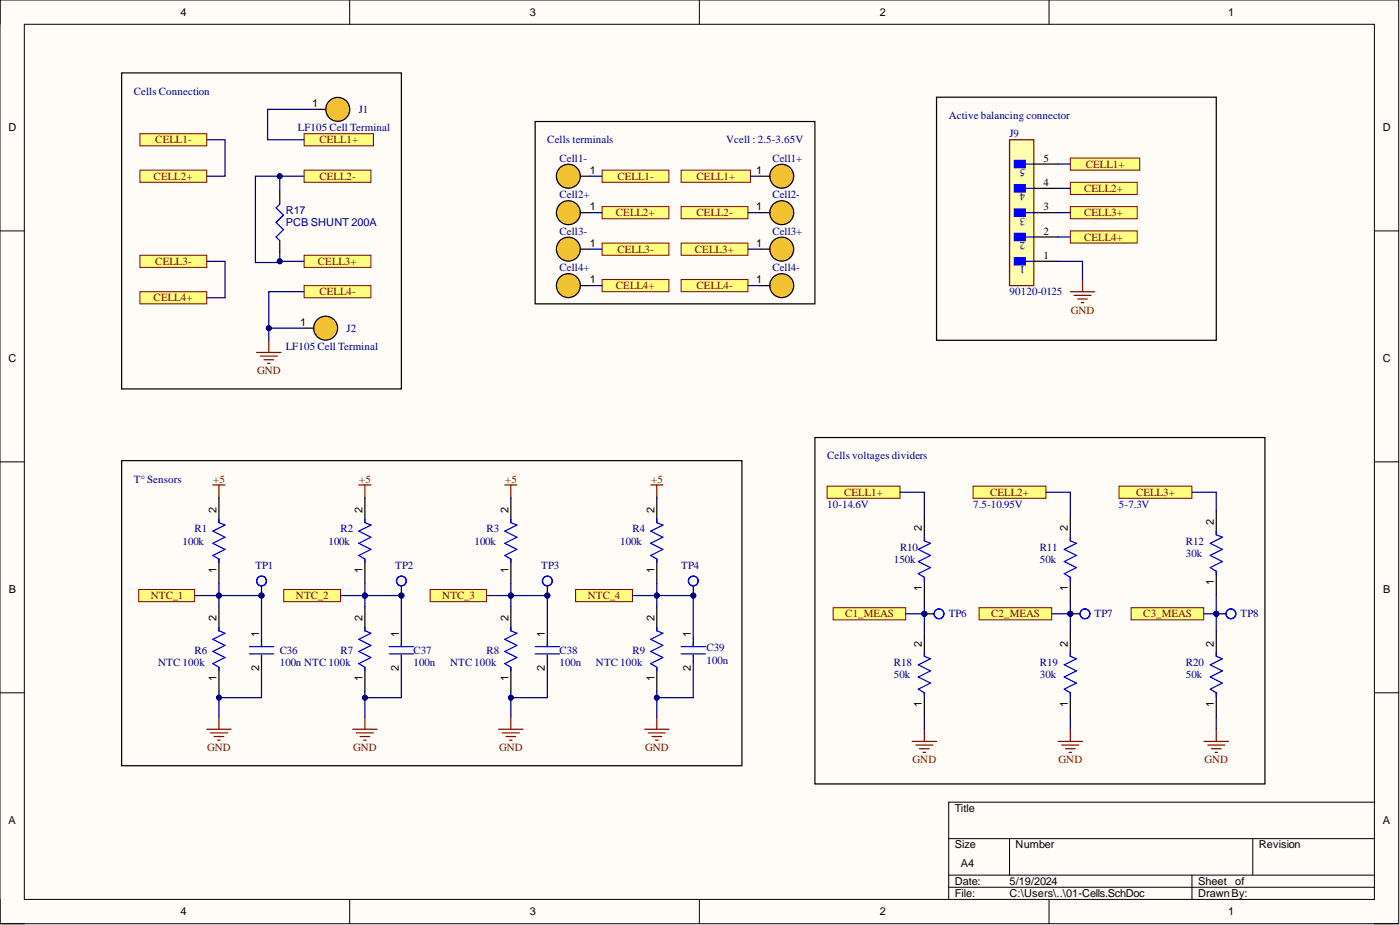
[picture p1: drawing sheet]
<svg xmlns="http://www.w3.org/2000/svg" width="292mm" height="193mm" viewBox="0 0 292 193" stroke-linecap="round" stroke-linejoin="round" font-family="sans-serif">
<defs><g id="words">
<g font-size="2.3">
<text x="37.6" y="3.3">4</text>
<text x="110.6" y="3.3">3</text>
<text x="183.6" y="3.3">2</text>
<text x="256.2" y="3.3">1</text>
<text x="65.1" y="22.3">1</text>
<text x="1.8" y="27.4">D</text>
<text x="288.5" y="27.4">D</text>
<text x="217.7" y="33.7">5</text>
<text x="123.1" y="36.3">1</text>
<text x="157.8" y="36.3">1</text>
<text x="217.7" y="38.8">4</text>
<text x="123.1" y="43.9">1</text>
<text x="157.8" y="43.9">1</text>
<text x="217.7" y="43.9">3</text>
<text x="123.1" y="51.5">1</text>
<text x="157.8" y="51.5">1</text>
<text x="217.7" y="48.9">2</text>
<text x="123.1" y="59.1">1</text>
<text x="157.8" y="59.1">1</text>
<text x="217.7" y="54">1</text>
<text x="62.6" y="68">1</text>
<text x="1.8" y="75.6">C</text>
<text x="288.5" y="75.6">C</text>
<text x="45.2" y="107" transform="rotate(-90 45.2 107)">2</text>
<text x="75.6" y="107" transform="rotate(-90 75.6 107)">2</text>
<text x="106.1" y="107" transform="rotate(-90 106.1 107)">2</text>
<text x="136.5" y="107" transform="rotate(-90 136.5 107)">2</text>
<text x="192.4" y="110.8" transform="rotate(-90 192.4 110.8)">2</text>
<text x="222.8" y="110.8" transform="rotate(-90 222.8 110.8)">2</text>
<text x="253.3" y="109.5" transform="rotate(-90 253.3 109.5)">2</text>
<text x="45.2" y="119.5" transform="rotate(-90 45.2 119.5)">1</text>
<text x="75.6" y="119.5" transform="rotate(-90 75.6 119.5)">1</text>
<text x="106.1" y="119.5" transform="rotate(-90 106.1 119.5)">1</text>
<text x="136.5" y="119.5" transform="rotate(-90 136.5 119.5)">1</text>
<text x="1.9" y="123.7">B</text>
<text x="192.4" y="123.3" transform="rotate(-90 192.4 123.3)">1</text>
<text x="222.8" y="123.3" transform="rotate(-90 222.8 123.3)">1</text>
<text x="253.3" y="122" transform="rotate(-90 253.3 122)">1</text>
<text x="288.6" y="123.7">B</text>
<text x="45.2" y="129.6" transform="rotate(-90 45.2 129.6)">2</text>
<text x="75.6" y="129.6" transform="rotate(-90 75.6 129.6)">2</text>
<text x="106.1" y="129.6" transform="rotate(-90 106.1 129.6)">2</text>
<text x="136.5" y="129.6" transform="rotate(-90 136.5 129.6)">2</text>
<text x="54.1" y="132.9" transform="rotate(-90 54.1 132.9)">1</text>
<text x="83.2" y="132.9" transform="rotate(-90 83.2 132.9)">1</text>
<text x="113.7" y="132.9" transform="rotate(-90 113.7 132.9)">1</text>
<text x="144.1" y="132.9" transform="rotate(-90 144.1 132.9)">1</text>
<text x="192.4" y="134.9" transform="rotate(-90 192.4 134.9)">2</text>
<text x="222.8" y="134.9" transform="rotate(-90 222.8 134.9)">2</text>
<text x="253.3" y="134.9" transform="rotate(-90 253.3 134.9)">2</text>
<text x="45.2" y="142.1" transform="rotate(-90 45.2 142.1)">1</text>
<text x="54.1" y="139.9" transform="rotate(-90 54.1 139.9)">2</text>
<text x="75.6" y="142.1" transform="rotate(-90 75.6 142.1)">1</text>
<text x="83.2" y="139.9" transform="rotate(-90 83.2 139.9)">2</text>
<text x="106.1" y="142.1" transform="rotate(-90 106.1 142.1)">1</text>
<text x="113.7" y="139.9" transform="rotate(-90 113.7 139.9)">2</text>
<text x="136.5" y="142.1" transform="rotate(-90 136.5 142.1)">1</text>
<text x="144.1" y="139.9" transform="rotate(-90 144.1 139.9)">2</text>
<text x="192.4" y="147.4" transform="rotate(-90 192.4 147.4)">1</text>
<text x="222.8" y="147.4" transform="rotate(-90 222.8 147.4)">1</text>
<text x="253.3" y="147.4" transform="rotate(-90 253.3 147.4)">1</text>
<text x="1.8" y="171.9">A</text>
<text x="199.2" y="169.4">Title</text>
<text x="288.5" y="171.9">A</text>
<text x="199.2" y="177">Size</text>
<text x="211.9" y="177">Number</text>
<text x="262.7" y="177">Revision</text>
<text x="199.2" y="184.6">Date:</text>
<text x="200.5" y="180.8">A4</text>
<text x="210.6" y="184.6">5/19/2024</text>
<text x="250" y="184.6">Sheet</text>
<text x="257.7" y="184.6">of</text>
<text x="37.6" y="190.9">4</text>
<text x="110.6" y="190.9">3</text>
<text x="183.6" y="190.9">2</text>
<text x="199.2" y="187.1">File:</text>
<text x="210.6" y="187.1">C:\Users\..\01-Cells.SchDoc</text>
<text x="250" y="187.1">DrawnBy:</text>
<text x="256.2" y="190.9">1</text>
</g>
<g font-size="2.3" fill="#000080">
<text x="27.9" y="19.8">Cells Connection</text>
<text x="74.9" y="23.6">J1</text>
<text x="62.2" y="27.4">LF105 Cell Terminal</text>
<text x="114.2" y="29.9">Cells terminals</text>
<text x="151.5" y="29.9">Vcell : 2.5-3.65V</text>
<text x="197.9" y="24.8">Active balancing connector</text>
<text x="210.6" y="28.6">J9</text>
<text x="116.7" y="33.7">Cell1-</text>
<text x="161.1" y="33.7">Cell1+</text>
<text x="213.9" y="35.2" transform="rotate(-180 213.9 35.2)">5</text>
<text x="116.7" y="41.3">Cell2+</text>
<text x="161.1" y="41.3">Cell2-</text>
<text x="213.9" y="40.3" transform="rotate(-180 213.9 40.3)">4</text>
<text x="59.6" y="44.6">R17</text>
<text x="59.6" y="47.2">PCB SHUNT 200A</text>
<text x="213.9" y="45.4" transform="rotate(-180 213.9 45.4)">3</text>
<text x="116.7" y="48.9">Cell3-</text>
<text x="161.1" y="48.9">Cell3+</text>
<text x="213.9" y="50.5" transform="rotate(-180 213.9 50.5)">2</text>
<text x="116.7" y="56.5">Cell4+</text>
<text x="161.1" y="56.5">Cell4-</text>
<text x="213.9" y="55.5" transform="rotate(-180 213.9 55.5)">1</text>
<text x="210.6" y="61.6">90120-0125</text>
<text x="72.3" y="69.2">J2</text>
<text x="59.6" y="73">LF105 Cell Terminal</text>
<text x="172.6" y="95.8">Cells voltages dividers</text>
<text x="27.9" y="100.7">T° Sensors</text>
<text x="172.6" y="106">10-14.6V</text>
<text x="203" y="106">7.5-10.95V</text>
<text x="233.5" y="106">5-7.3V</text>
<text x="38.1" y="113.6">100k</text>
<text x="40.6" y="111.1">R1</text>
<text x="68.5" y="113.6">100k</text>
<text x="71.1" y="111.1">R2</text>
<text x="99" y="113.6">100k</text>
<text x="101.5" y="111.1">R3</text>
<text x="129.4" y="113.6">100k</text>
<text x="132" y="111.1">R4</text>
<text x="247.4" y="113.6">R12</text>
<text x="53.3" y="118.7">TP1</text>
<text x="82.5" y="118.7">TP2</text>
<text x="112.9" y="118.7">TP3</text>
<text x="142.1" y="118.7">TP4</text>
<text x="186.5" y="117.4">150k</text>
<text x="187.8" y="114.9">R10</text>
<text x="217" y="114.9">R11</text>
<text x="217" y="117.4">50k</text>
<text x="247.4" y="116.1">30k</text>
<text x="197.9" y="128.8">TP6</text>
<text x="228.4" y="128.8">TP7</text>
<text x="258.8" y="128.8">TP8</text>
<text x="40.6" y="136.4">R6</text>
<text x="58.4" y="136.4">C36</text>
<text x="71.1" y="136.4">R7</text>
<text x="86.3" y="136.4">C37</text>
<text x="101.5" y="136.4">R8</text>
<text x="116.7" y="136.4">C38</text>
<text x="132" y="136.4">R9</text>
<text x="147.4" y="135.9">C39</text>
<text x="33" y="138.9">NTC 100k</text>
<text x="58.4" y="138.9">100n NTC 100k</text>
<text x="86.3" y="138.9">100n</text>
<text x="93.9" y="138.9">NTC 100k</text>
<text x="116.7" y="138.9">100n</text>
<text x="124.3" y="138.9">NTC 100k</text>
<text x="147.4" y="138.4">100n</text>
<text x="186.5" y="138.9">R18</text>
<text x="186.5" y="141.5">50k</text>
<text x="217" y="138.9">R19</text>
<text x="217" y="141.5">30k</text>
<text x="247.4" y="138.9">R20</text>
<text x="247.4" y="141.5">50k</text>
</g>
<g font-size="2.3" fill="#800000">
<text x="32.4" y="29.9">CELL1-</text>
<text x="66.7" y="29.9">CELL1+</text>
<text x="226.5" y="35">CELL1+</text>
<text x="32.1" y="37.5">CELL2+</text>
<text x="66.7" y="37.5">CELL2-</text>
<text x="128.8" y="37.5">CELL1-</text>
<text x="145.3" y="37.5">CELL1+</text>
<text x="226.2" y="40.1">CELL2+</text>
<text x="128.5" y="45.1">CELL2+</text>
<text x="145.3" y="45.1">CELL2-</text>
<text x="226.2" y="45.1">CELL3+</text>
<text x="128.8" y="52.7">CELL3-</text>
<text x="145" y="52.7">CELL3+</text>
<text x="226.2" y="50.2">CELL4+</text>
<text x="32.4" y="55.3">CELL3-</text>
<text x="66.3" y="55.3">CELL3+</text>
<text x="32.1" y="62.9">CELL4+</text>
<text x="66.7" y="61.6">CELL4-</text>
<text x="128.5" y="60.3">CELL4+</text>
<text x="145.3" y="60.3">CELL4-</text>
<text x="223.4" y="65.4">GND</text>
<text x="53.6" y="78.1">GND</text>
<text x="44.5" y="100.7">+5</text>
<text x="74.9" y="100.7">+5</text>
<text x="105.4" y="100.7">+5</text>
<text x="135.9" y="100.7">+5</text>
<text x="176.1" y="103.5">CELL1+</text>
<text x="206.6" y="103.5">CELL2+</text>
<text x="237" y="103.5">CELL3+</text>
<text x="31.5" y="125">NTC_1</text>
<text x="61.8" y="125">NTC_2</text>
<text x="92.3" y="125">NTC_3</text>
<text x="122.7" y="125">NTC_4</text>
<text x="176.4" y="128.8">C1_MEAS</text>
<text x="206.8" y="128.8">C2_MEAS</text>
<text x="238.5" y="128.8">C3_MEAS</text>
<text x="43.2" y="156.7">GND</text>
<text x="73.7" y="156.7">GND</text>
<text x="104.1" y="156.7">GND</text>
<text x="134.6" y="156.7">GND</text>
<text x="190.4" y="159.2">GND</text>
<text x="220.9" y="159.2">GND</text>
<text x="251.3" y="159.2">GND</text>
</g>
</g></defs>
<path d="M0 0h291.8v192.7h-291.8z" fill-rule="evenodd" fill="#fffcf8"/>
<path d="M0 0h291.8v192.7h-291.8z" fill="none" stroke="#000" stroke-width=".21"/>
<path d="M5.1 5.1h281.7v182.5h-281.7z" fill-rule="evenodd" fill="#fffcf8"/>
<g fill="none" stroke="#000" stroke-width=".21">
<path d="M0 0v5.1M73 0v5.1M145.9 0v5.1M218.9 0v5.1M5.1 5.1h281.7v182.5h-281.7zM0 48.2h5.1M286.8 48.2h5M0 96.4h5.1M286.8 96.4h5M0 144.5h5.1M286.8 144.5h5M197.9 175h88.9"/>
<path d="M210.6 175v7.6M261.4 175v7.6M286.8 167.3h-88.9v20.3M0 187.6v5.1h5.1M73 187.6v5.1M145.9 187.6v5.1M197.9 182.6h88.9M197.9 185.1h88.9M218.9 187.6v5.1M248.7 182.6v5M286.8 192.7h5"/>
</g>
<path d="M121.1 36.8h2M45.7 104v5M45.7 116.6v5.1M45.7 126.5v5.1M45.7 139.2v5.1" fill="none" stroke="#000" stroke-width=".25"/>
<path d="M45.7 108.3v.7l1.2 .5-2.5 1.3 2.5 1.3-2.5 1.2 2.5 1.3-2.5 1.3 1.3 .7v.8M45.7 130.8v.8l1.2 .5-2.5 1.3 2.5 1.2-2.5 1.3 2.5 1.3-2.5 1.2 1.3 .8v.8" fill="none" stroke="#00f" stroke-width=".25"/>
<path d="M43.1 152.1h5.1M43.9 152.9h3.6M44.7 153.7h2M45.4 154.4h.5M45.7 149.6v2.5" fill="none" stroke="#800000" stroke-width=".25"/>
<circle cx="118.6" cy="36.8" r="2.5" fill="#f1c232"/>
<g fill="none" stroke="#000" stroke-width=".25">
<path d="M158.6 36.8h2"/>
<circle cx="118.6" cy="36.8" r="2.5"/>
</g>
<circle cx="163.1" cy="36.8" r="2.5" fill="#f1c232"/>
<g fill="none" stroke="#000" stroke-width=".25">
<path d="M121.1 44.4h2"/>
<circle cx="163.1" cy="36.8" r="2.5"/>
</g>
<circle cx="118.6" cy="44.4" r="2.5" fill="#f1c232"/>
<g fill="none" stroke="#000" stroke-width=".25">
<path d="M158.6 44.4h2"/>
<circle cx="118.6" cy="44.4" r="2.5"/>
</g>
<circle cx="163.1" cy="44.4" r="2.5" fill="#f1c232"/>
<g fill="none" stroke="#000" stroke-width=".25">
<path d="M158.6 52h2"/>
<circle cx="163.1" cy="44.4" r="2.5"/>
</g>
<circle cx="163.1" cy="52" r="2.5" fill="#f1c232"/>
<g fill="none" stroke="#000" stroke-width=".25">
<path d="M121.1 52h2"/>
<circle cx="163.1" cy="52" r="2.5"/>
</g>
<circle cx="118.6" cy="52" r="2.5" fill="#f1c232"/>
<g fill="none" stroke="#000" stroke-width=".25">
<path d="M121.1 59.6h2"/>
<circle cx="118.6" cy="52" r="2.5"/>
</g>
<circle cx="118.6" cy="59.6" r="2.5" fill="#f1c232"/>
<g fill="none" stroke="#000" stroke-width=".25">
<path d="M158.6 59.6h2"/>
<circle cx="118.6" cy="59.6" r="2.5"/>
</g>
<circle cx="163.1" cy="59.6" r="2.5" fill="#f1c232"/>
<circle cx="163.1" cy="59.6" r="2.5" fill="none" stroke="#000" stroke-width=".25"/>
<path d="M125.6 35.5h14v2.5h-14z" fill-rule="evenodd" fill="#ffff80"/>
<path d="M125.6 35.5h14v2.5h-14z" fill="none" stroke="#800000" stroke-width=".21"/>
<path d="M142.1 35.5h14.5v2.5h-14.5z" fill-rule="evenodd" fill="#ffff80"/>
<path d="M142.1 35.5h14.5v2.5h-14.5z" fill="none" stroke="#800000" stroke-width=".21"/>
<path d="M142.1 43.1h14v2.5h-14z" fill-rule="evenodd" fill="#ffff80"/>
<path d="M142.1 43.1h14v2.5h-14z" fill="none" stroke="#800000" stroke-width=".21"/>
<path d="M125.6 43.1h14v2.5h-14z" fill-rule="evenodd" fill="#ffff80"/>
<path d="M125.6 43.1h14v2.5h-14z" fill="none" stroke="#800000" stroke-width=".21"/>
<path d="M125.6 50.7h14v2.5h-14z" fill-rule="evenodd" fill="#ffff80"/>
<path d="M125.6 50.7h14v2.5h-14z" fill="none" stroke="#800000" stroke-width=".21"/>
<path d="M142.1 50.7h14v2.5h-14z" fill-rule="evenodd" fill="#ffff80"/>
<path d="M142.1 50.7h14v2.5h-14z" fill="none" stroke="#800000" stroke-width=".21"/>
<path d="M142.1 58.3h14v2.6h-14z" fill-rule="evenodd" fill="#ffff80"/>
<path d="M142.1 58.3h14v2.6h-14z" fill="none" stroke="#800000" stroke-width=".21"/>
<path d="M125.6 58.3h14v2.6h-14z" fill-rule="evenodd" fill="#ffff80"/>
<path d="M125.6 58.3h14v2.6h-14z" fill="none" stroke="#800000" stroke-width=".21"/>
<path d="M29.2 27.9h13.9v2.5h-13.9z" fill-rule="evenodd" fill="#ffff80"/>
<path d="M29.2 27.9h13.9v2.5h-13.9z" fill="none" stroke="#800000" stroke-width=".21"/>
<path d="M63.4 27.9h14.5v2.5h-14.5z" fill-rule="evenodd" fill="#ffff80"/>
<path d="M63.4 27.9h14.5v2.5h-14.5z" fill="none" stroke="#800000" stroke-width=".21"/>
<path d="M63.4 35.5h14v2.5h-14z" fill-rule="evenodd" fill="#ffff80"/>
<path d="M63.4 35.5h14v2.5h-14z" fill="none" stroke="#800000" stroke-width=".21"/>
<path d="M29.2 35.5h13.9v2.5h-13.9z" fill-rule="evenodd" fill="#ffff80"/>
<path d="M29.2 35.5h13.9v2.5h-13.9z" fill="none" stroke="#800000" stroke-width=".21"/>
<path d="M29.2 53.2h13.9v2.6h-13.9z" fill-rule="evenodd" fill="#ffff80"/>
<path d="M29.2 53.2h13.9v2.6h-13.9z" fill="none" stroke="#800000" stroke-width=".21"/>
<path d="M63.4 53.2h14v2.6h-14z" fill-rule="evenodd" fill="#ffff80"/>
<path d="M63.4 53.2h14v2.6h-14z" fill="none" stroke="#800000" stroke-width=".21"/>
<path d="M63.4 59.6h14v2.5h-14z" fill-rule="evenodd" fill="#ffff80"/>
<path d="M63.4 59.6h14v2.5h-14z" fill="none" stroke="#800000" stroke-width=".21"/>
<path d="M29.2 60.9h13.9v2.5h-13.9z" fill-rule="evenodd" fill="#ffff80"/>
<path d="M29.2 60.9h13.9v2.5h-13.9z" fill="none" stroke="#800000" stroke-width=".21"/>
<path d="M66 22.8h2M58.4 40.1v2.5M58.4 50.2v2.5" fill="none" stroke="#000" stroke-width=".25"/>
<path d="M58.4 42.6l-.8 .8 1.5 1.5-1.5 1.5 1.5 1.5-1.5 1.5 .8 .8" fill="none" stroke="#00f" stroke-width=".25"/>
<circle cx="70.5" cy="22.8" r="2.5" fill="#f1c232"/>
<g fill="none" stroke="#000" stroke-width=".25">
<path d="M63.4 68.5h2"/>
<circle cx="70.5" cy="22.8" r="2.5"/>
</g>
<circle cx="67.9" cy="68.5" r="2.5" fill="#f1c232"/>
<g fill="none" stroke="#000" stroke-width=".25">
<path d="M25.4 15.2h58.3v65.9h-58.3zM111.7 25.4h58.3v38h-58.3zM25.4 96.1h129.4v63.6h-129.4zM76.1 104v5M76.1 116.6v5.1M106.6 104v5M106.6 116.6v5.1M137 104v5M137 116.6v5.1M192.9 107.8v5M76.1 126.5v5.1M76.1 139.2v5.1"/>
<path d="M106.6 126.5v5.1M106.6 139.2v5.1M137 126.5v5.1M137 139.2v5.1M192.9 120.4v5.1M192.9 131.8v5.1M192.9 144.5v5.1"/>
<circle cx="67.9" cy="68.5" r="2.5"/>
</g>
<g fill="none" stroke="#800000" stroke-width=".25">
<path d="M44.4 101.2h2.5M45.7 101.2v2.5M74.9 101.2h2.5M76.1 101.2v2.5M105.3 101.2h2.6M106.6 101.2v2.5M135.8 101.2h2.5M137 101.2v2.5M73.6 152.1h5.1M74.4 152.9h3.5M75.1 153.7h2M75.9 154.4h.5"/>
<path d="M76.1 149.6v2.5M104 152.1h5.1M104.8 152.9h3.6M105.6 153.7h2M106.3 154.4h.5M106.6 149.6v2.5M134.5 152.1h5.1M135.3 152.9h3.5M136 153.7h2.1M136.8 154.4h.5M137 149.6v2.5M190.3 154.7h5.1"/>
<path d="M191.1 155.4h3.5M191.8 156.2h2.1M192.6 157h.5M192.9 152.1v2.6"/>
</g>
<path d="M76.1 108.3v.7l1.3 .5-2.5 1.3 2.5 1.3-2.5 1.2 2.5 1.3-2.5 1.3 1.2 .7v.8M106.6 108.3v.7l1.3 .5-2.6 1.3 2.6 1.3-2.6 1.2 2.6 1.3-2.6 1.3 1.3 .7v.8M137 108.3v.7l1.3 .5-2.5 1.3 2.5 1.3-2.5 1.2 2.5 1.3-2.5 1.3 1.2 .7v.8M192.9 112.1v.7l1.2 .5-2.5 1.3 2.5 1.3-2.5 1.2 2.5 1.3-2.5 1.3 1.3 .7v.8M76.1 130.8v.8l1.3 .5-2.5 1.3 2.5 1.2-2.5 1.3 2.5 1.3-2.5 1.2 1.2 .8v.8M106.6 130.8v.8l1.3 .5-2.6 1.3 2.6 1.2-2.6 1.3 2.6 1.3-2.6 1.2 1.3 .8v.8M137 130.8v.8l1.3 .5-2.5 1.3 2.5 1.2-2.5 1.3 2.5 1.3-2.5 1.2 1.2 .8v.8M192.9 136.2v.7l1.2 .5-2.5 1.3 2.5 1.3-2.5 1.2 2.5 1.3-2.5 1.3 1.3 .7v.8" fill="none" stroke="#00f" stroke-width=".25"/>
<path d="M172.6 101.4h15.2v2.6h-15.2z" fill-rule="evenodd" fill="#ffff80"/>
<path d="M172.6 101.4h15.2v2.6h-15.2z" fill="none" stroke="#800000" stroke-width=".21"/>
<path d="M203 101.4h15.2v2.6h-15.2z" fill-rule="evenodd" fill="#ffff80"/>
<path d="M203 101.4h15.2v2.6h-15.2z" fill="none" stroke="#800000" stroke-width=".21"/>
<path d="M223.3 107.8v5M223.3 120.4v5.1M223.3 131.8v5.1M223.3 144.5v5.1" fill="none" stroke="#000" stroke-width=".25"/>
<path d="M223.3 112.1v.7l1.3 .5-2.6 1.3 2.6 1.3-2.6 1.2 2.6 1.3-2.6 1.3 1.3 .7v.8M223.3 136.2v.7l1.3 .5-2.6 1.3 2.6 1.3-2.6 1.2 2.6 1.3-2.6 1.3 1.3 .7v.8" fill="none" stroke="#00f" stroke-width=".25"/>
<path d="M220.8 154.7h5.1M221.5 155.4h3.6M222.3 156.2h2M223.1 157h.5M223.3 152.1v2.6" fill="none" stroke="#800000" stroke-width=".25"/>
<path d="M233.5 101.4h15.2v2.6h-15.2z" fill-rule="evenodd" fill="#ffff80"/>
<path d="M233.5 101.4h15.2v2.6h-15.2z" fill="none" stroke="#800000" stroke-width=".21"/>
<path d="M170 91.3h93.9v72.2h-93.9zM253.8 106.5v5.1M253.8 119.2v5M253.8 131.8v5.1M253.8 144.5v5.1" fill="none" stroke="#000" stroke-width=".25"/>
<path d="M253.8 110.8v.8l1.2 .5-2.5 1.2 2.5 1.3-2.5 1.3 2.5 1.2-2.5 1.3 1.3 .8v.7M253.8 136.2v.7l1.2 .5-2.5 1.3 2.5 1.3-2.5 1.2 2.5 1.3-2.5 1.3 1.3 .7v.8" fill="none" stroke="#00f" stroke-width=".25"/>
<path d="M53.5 73.5h5.1M54.3 74.3h3.6M55.1 75.1h2M55.8 75.8h.5M56.1 71v2.5M251.2 154.7h5.1M252 155.4h3.5M252.8 156.2h2M253.5 157h.5M253.8 152.1v2.6" fill="none" stroke="#800000" stroke-width=".25"/>
<circle cx="54.6" cy="124.2" r=".51" fill="#000080"/>
<circle cx="54.6" cy="124.2" r=".51" fill="none" stroke="#000080" stroke-width=".21"/>
<path d="M54.6 123.7v.5" fill="none" stroke="#000" stroke-width=".25"/>
<circle cx="54.6" cy="124.2" r=".51" fill="#000080"/>
<circle cx="54.6" cy="124.2" r=".51" fill="none" stroke="#000080" stroke-width=".21"/>
<path d="M54.6 122.2v1.5" fill="none" stroke="#000" stroke-width=".25"/>
<circle cx="54.6" cy="121.2" r="1.02" fill="none" stroke="#00f" stroke-width=".25"/>
<circle cx="83.7" cy="124.2" r=".51" fill="#000080"/>
<circle cx="83.7" cy="124.2" r=".51" fill="none" stroke="#000080" stroke-width=".21"/>
<path d="M83.7 123.7v.5" fill="none" stroke="#000" stroke-width=".25"/>
<circle cx="83.7" cy="124.2" r=".51" fill="#000080"/>
<circle cx="83.7" cy="124.2" r=".51" fill="none" stroke="#000080" stroke-width=".21"/>
<path d="M83.7 122.2v1.5" fill="none" stroke="#000" stroke-width=".25"/>
<circle cx="83.7" cy="121.2" r="1.02" fill="none" stroke="#00f" stroke-width=".25"/>
<circle cx="114.2" cy="124.2" r=".51" fill="#000080"/>
<circle cx="114.2" cy="124.2" r=".51" fill="none" stroke="#000080" stroke-width=".21"/>
<path d="M114.2 123.7v.5" fill="none" stroke="#000" stroke-width=".25"/>
<circle cx="114.2" cy="124.2" r=".51" fill="#000080"/>
<circle cx="114.2" cy="124.2" r=".51" fill="none" stroke="#000080" stroke-width=".21"/>
<path d="M114.2 122.2v1.5" fill="none" stroke="#000" stroke-width=".25"/>
<circle cx="114.2" cy="121.2" r="1.02" fill="none" stroke="#00f" stroke-width=".25"/>
<circle cx="144.6" cy="124.2" r=".51" fill="#000080"/>
<circle cx="144.6" cy="124.2" r=".51" fill="none" stroke="#000080" stroke-width=".21"/>
<path d="M144.6 123.7v.5" fill="none" stroke="#000" stroke-width=".25"/>
<circle cx="144.6" cy="124.2" r=".51" fill="#000080"/>
<circle cx="144.6" cy="124.2" r=".51" fill="none" stroke="#000080" stroke-width=".21"/>
<path d="M144.6 122.2v1.5" fill="none" stroke="#000" stroke-width=".25"/>
<circle cx="144.7" cy="121.2" r="1.02" fill="none" stroke="#00f" stroke-width=".25"/>
<circle cx="192.9" cy="128" r=".51" fill="#000080"/>
<circle cx="192.9" cy="128" r=".51" fill="none" stroke="#000080" stroke-width=".21"/>
<path d="M192.9 128h.5" fill="none" stroke="#000" stroke-width=".25"/>
<circle cx="192.9" cy="128" r=".51" fill="#000080"/>
<circle cx="192.9" cy="128" r=".51" fill="none" stroke="#000080" stroke-width=".21"/>
<path d="M193.4 128h1.5" fill="none" stroke="#000" stroke-width=".25"/>
<circle cx="195.9" cy="128.1" r="1.02" fill="none" stroke="#00f" stroke-width=".25"/>
<circle cx="223.3" cy="128" r=".51" fill="#000080"/>
<circle cx="223.3" cy="128" r=".51" fill="none" stroke="#000080" stroke-width=".21"/>
<path d="M223.3 128h.5" fill="none" stroke="#000" stroke-width=".25"/>
<circle cx="223.3" cy="128" r=".51" fill="#000080"/>
<circle cx="223.3" cy="128" r=".51" fill="none" stroke="#000080" stroke-width=".21"/>
<path d="M223.8 128h1.5" fill="none" stroke="#000" stroke-width=".25"/>
<circle cx="226.4" cy="128.1" r="1.02" fill="none" stroke="#00f" stroke-width=".25"/>
<circle cx="253.8" cy="128" r=".51" fill="#000080"/>
<circle cx="253.8" cy="128" r=".51" fill="none" stroke="#000080" stroke-width=".21"/>
<path d="M253.8 128h.5" fill="none" stroke="#000" stroke-width=".25"/>
<circle cx="253.8" cy="128" r=".51" fill="#000080"/>
<circle cx="253.8" cy="128" r=".51" fill="none" stroke="#000080" stroke-width=".21"/>
<path d="M54.6 133.1v1.8M54.6 136.7v1.5M83.7 133.1v1.8M83.7 136.7v1.5M114.2 133.1v1.8M114.2 136.7v1.5M144.6 133.1v1.8M144.6 136.7v1.5M254.3 128h1.5" fill="none" stroke="#000" stroke-width=".25"/>
<g fill="none" stroke="#00f" stroke-width=".25">
<path d="M52 134.9h5.1M52 136.4h5.1M54.6 134.1v.8M54.6 136.7v.2M81.2 134.9h5.1M81.2 136.4h5.1M83.7 134.1v.8M83.7 136.7v.2M111.7 134.9h5M111.7 136.4h5M114.2 134.1v.8M114.2 136.7v.2"/>
<path d="M142.1 134.9h5.1M142.1 136.4h5.1M144.6 134.1v.8M144.6 136.7v.2"/>
<circle cx="256.8" cy="128.1" r="1.02"/>
</g>
<path d="M210.6 29.2h5.1v30.4h-5.1z" fill-rule="evenodd" fill="#ffffb0"/>
<path d="M210.6 29.2h5.1v30.4h-5.1z" fill="none" stroke="#800000" stroke-width=".25"/>
<path d="M211.6 53.8h2.3v1.5h-2.3z" fill-rule="evenodd" fill="#00f"/>
<path d="M211.6 53.8h2.3v1.5h-2.3zM213.9 54.5h1.8" fill="none" stroke="#00f" stroke-width=".25"/>
<path d="M211.6 48.7h2.3v1.5h-2.3z" fill-rule="evenodd" fill="#00f"/>
<path d="M211.6 48.7h2.3v1.5h-2.3zM213.9 49.4h1.8" fill="none" stroke="#00f" stroke-width=".25"/>
<path d="M211.6 43.6h2.3v1.5h-2.3z" fill-rule="evenodd" fill="#00f"/>
<path d="M211.6 43.6h2.3v1.5h-2.3zM213.9 44.4h1.8" fill="none" stroke="#00f" stroke-width=".25"/>
<path d="M211.6 38.5h2.3v1.6h-2.3z" fill-rule="evenodd" fill="#00f"/>
<path d="M211.6 38.5h2.3v1.6h-2.3zM213.9 39.3h1.8" fill="none" stroke="#00f" stroke-width=".25"/>
<path d="M211.6 33.5h2.3v1.5h-2.3z" fill-rule="evenodd" fill="#00f"/>
<path d="M211.6 33.5h2.3v1.5h-2.3zM213.9 34.2h1.8" fill="none" stroke="#00f" stroke-width=".25"/>
<path d="M215.7 39.3h5.1M215.7 34.2h5.1M215.7 54.5h5.1M215.7 49.4h5.1M215.7 44.4h5.1" fill="none" stroke="#000" stroke-width=".25"/>
<path d="M225.9 58.3v2.6M223.3 60.9h5.1M224.1 61.6h3.5M224.8 62.4h2.1M225.6 63.1h.5" fill="none" stroke="#800000" stroke-width=".25"/>
<path d="M223.3 33h14.5v2.5h-14.5z" fill-rule="evenodd" fill="#ffff80"/>
<path d="M223.3 33h14.5v2.5h-14.5z" fill="none" stroke="#800000" stroke-width=".21"/>
<path d="M223.3 38h14v2.6h-14z" fill-rule="evenodd" fill="#ffff80"/>
<path d="M223.3 38h14v2.6h-14z" fill="none" stroke="#800000" stroke-width=".21"/>
<path d="M223.3 43.1h14v2.5h-14z" fill-rule="evenodd" fill="#ffff80"/>
<path d="M223.3 43.1h14v2.5h-14z" fill="none" stroke="#800000" stroke-width=".21"/>
<path d="M223.3 48.2h14v2.5h-14z" fill-rule="evenodd" fill="#ffff80"/>
<path d="M223.3 48.2h14v2.5h-14z" fill="none" stroke="#800000" stroke-width=".21"/>
<path d="M195.4 20.3h58.4v50.7h-58.4z" fill="none" stroke="#000" stroke-width=".25"/>
<path d="M173.8 126.8h15.2v2.5h-15.2z" fill-rule="evenodd" fill="#ffff80"/>
<path d="M173.8 126.8h15.2v2.5h-15.2z" fill="none" stroke="#800000" stroke-width=".21"/>
<path d="M204.3 126.8h15.1v2.5h-15.1z" fill-rule="evenodd" fill="#ffff80"/>
<path d="M204.3 126.8h15.1v2.5h-15.1z" fill="none" stroke="#800000" stroke-width=".21"/>
<path d="M236 126.8h15.1v2.5h-15.1z" fill-rule="evenodd" fill="#ffff80"/>
<path d="M236 126.8h15.1v2.5h-15.1z" fill="none" stroke="#800000" stroke-width=".21"/>
<path d="M28.9 123h11.7v2.5h-11.7z" fill-rule="evenodd" fill="#ffff80"/>
<path d="M28.9 123h11.7v2.5h-11.7z" fill="none" stroke="#800000" stroke-width=".21"/>
<path d="M59.2 123h11.9v2.5h-11.9z" fill-rule="evenodd" fill="#ffff80"/>
<path d="M59.2 123h11.9v2.5h-11.9z" fill="none" stroke="#800000" stroke-width=".21"/>
<path d="M89.7 123h11.8v2.5h-11.8z" fill-rule="evenodd" fill="#ffff80"/>
<path d="M89.7 123h11.8v2.5h-11.8z" fill="none" stroke="#800000" stroke-width=".21"/>
<path d="M120.1 123h11.9v2.5h-11.9z" fill-rule="evenodd" fill="#ffff80"/>
<path d="M120.1 123h11.9v2.5h-11.9z" fill="none" stroke="#800000" stroke-width=".21"/>
<g fill="none" stroke="#000080" stroke-width=".25">
<path d="M43.1 29.2h3.8v7.6h-3.8M66 22.8h-10.2v6.4h7.6M123.1 36.8h2.5M156.6 36.8h2M43.1 54.5h3.8v7.6h-3.8M123.1 44.4h2.5M123.1 52h2.5M123.1 59.6h2.5M156.1 44.4h2.5M156.1 52h2.5M156.1 59.6h2.5M45.7 103.7v.3"/>
<path d="M76.1 124.2v2.3"/>
</g>
<circle cx="76.1" cy="124.2" r=".51" fill="#000080"/>
<circle cx="76.1" cy="124.2" r=".51" fill="none" stroke="#000080" stroke-width=".21"/>
<path d="M76.1 103.7v.3M106.6 124.2v2.3" fill="none" stroke="#000080" stroke-width=".25"/>
<circle cx="106.6" cy="124.2" r=".51" fill="#000080"/>
<circle cx="106.6" cy="124.2" r=".51" fill="none" stroke="#000080" stroke-width=".21"/>
<path d="M106.6 103.7v.3M137 103.7v.3M187.8 102.7h5.1v5.1M218.2 102.7h5.1v5.1M248.7 102.7h5.1v3.8M144.6 138.2v7.3h-7.6M192.9 149.6v2.5M223.3 149.6v2.5M253.8 149.6v2.5" fill="none" stroke="#000080" stroke-width=".25"/>
<circle cx="137" cy="145.5" r=".51" fill="#000080"/>
<circle cx="137" cy="145.5" r=".51" fill="none" stroke="#000080" stroke-width=".21"/>
<path d="M106.6 124.2h7.6v8.9" fill="none" stroke="#000080" stroke-width=".25"/>
<circle cx="106.6" cy="124.2" r=".51" fill="#000080"/>
<circle cx="106.6" cy="124.2" r=".51" fill="none" stroke="#000080" stroke-width=".21"/>
<circle cx="114.2" cy="124.2" r=".51" fill="#000080"/>
<circle cx="114.2" cy="124.2" r=".51" fill="none" stroke="#000080" stroke-width=".21"/>
<path d="M114.2 138.2v7.3h-7.6" fill="none" stroke="#000080" stroke-width=".25"/>
<circle cx="106.6" cy="145.5" r=".51" fill="#000080"/>
<circle cx="106.6" cy="145.5" r=".51" fill="none" stroke="#000080" stroke-width=".21"/>
<path d="M83.7 138.2v7.3h-7.6" fill="none" stroke="#000080" stroke-width=".25"/>
<circle cx="76.1" cy="145.5" r=".51" fill="#000080"/>
<circle cx="76.1" cy="145.5" r=".51" fill="none" stroke="#000080" stroke-width=".21"/>
<path d="M76.1 124.2h7.6v8.9" fill="none" stroke="#000080" stroke-width=".25"/>
<circle cx="83.7" cy="124.2" r=".51" fill="#000080"/>
<circle cx="83.7" cy="124.2" r=".51" fill="none" stroke="#000080" stroke-width=".21"/>
<circle cx="76.1" cy="124.2" r=".51" fill="#000080"/>
<circle cx="76.1" cy="124.2" r=".51" fill="none" stroke="#000080" stroke-width=".21"/>
<path d="M54.6 138.2v7.3h-8.9" fill="none" stroke="#000080" stroke-width=".25"/>
<circle cx="45.7" cy="145.5" r=".51" fill="#000080"/>
<circle cx="45.7" cy="145.5" r=".51" fill="none" stroke="#000080" stroke-width=".21"/>
<path d="M58.4 36.8v3.3M220.8 39.3h2.5M220.8 34.2h2.5M220.8 54.5h5.1v3.8M220.8 49.4h2.5M220.8 44.4h2.5" fill="none" stroke="#000080" stroke-width=".25"/>
<circle cx="58.4" cy="36.8" r=".51" fill="#000080"/>
<circle cx="58.4" cy="36.8" r=".51" fill="none" stroke="#000080" stroke-width=".21"/>
<path d="M56.1 68.5h7.3" fill="none" stroke="#000080" stroke-width=".25"/>
<circle cx="56.1" cy="68.5" r=".51" fill="#000080"/>
<circle cx="56.1" cy="68.5" r=".51" fill="none" stroke="#000080" stroke-width=".21"/>
<path d="M58.4 54.5h5" fill="none" stroke="#000080" stroke-width=".25"/>
<circle cx="58.4" cy="54.5" r=".51" fill="#000080"/>
<circle cx="58.4" cy="54.5" r=".51" fill="none" stroke="#000080" stroke-width=".21"/>
<path d="M45.7 144.3v5.3" fill="none" stroke="#000080" stroke-width=".25"/>
<circle cx="45.7" cy="145.5" r=".51" fill="#000080"/>
<circle cx="45.7" cy="145.5" r=".51" fill="none" stroke="#000080" stroke-width=".21"/>
<path d="M137 144.3v5.3" fill="none" stroke="#000080" stroke-width=".25"/>
<circle cx="137" cy="145.5" r=".51" fill="#000080"/>
<circle cx="137" cy="145.5" r=".51" fill="none" stroke="#000080" stroke-width=".21"/>
<path d="M106.6 144.3v5.3" fill="none" stroke="#000080" stroke-width=".25"/>
<circle cx="106.6" cy="145.5" r=".51" fill="#000080"/>
<circle cx="106.6" cy="145.5" r=".51" fill="none" stroke="#000080" stroke-width=".21"/>
<path d="M76.1 144.3v5.3" fill="none" stroke="#000080" stroke-width=".25"/>
<circle cx="76.1" cy="145.5" r=".51" fill="#000080"/>
<circle cx="76.1" cy="145.5" r=".51" fill="none" stroke="#000080" stroke-width=".21"/>
<path d="M76.1 121.7v2.5" fill="none" stroke="#000080" stroke-width=".25"/>
<circle cx="76.1" cy="124.2" r=".51" fill="#000080"/>
<circle cx="76.1" cy="124.2" r=".51" fill="none" stroke="#000080" stroke-width=".21"/>
<path d="M106.6 121.7v2.5" fill="none" stroke="#000080" stroke-width=".25"/>
<circle cx="106.6" cy="124.2" r=".51" fill="#000080"/>
<circle cx="106.6" cy="124.2" r=".51" fill="none" stroke="#000080" stroke-width=".21"/>
<path d="M192.9 125.5v6.3" fill="none" stroke="#000080" stroke-width=".25"/>
<circle cx="192.9" cy="128" r=".51" fill="#000080"/>
<circle cx="192.9" cy="128" r=".51" fill="none" stroke="#000080" stroke-width=".21"/>
<path d="M63.4 60.9h-7.3v10.1" fill="none" stroke="#000080" stroke-width=".25"/>
<circle cx="56.1" cy="68.5" r=".51" fill="#000080"/>
<circle cx="56.1" cy="68.5" r=".51" fill="none" stroke="#000080" stroke-width=".21"/>
<path d="M63.4 36.8h-10.1v18h5.1v-2.1" fill="none" stroke="#000080" stroke-width=".25"/>
<circle cx="58.4" cy="54.5" r=".51" fill="#000080"/>
<circle cx="58.4" cy="54.5" r=".51" fill="none" stroke="#000080" stroke-width=".21"/>
<circle cx="58.4" cy="36.8" r=".51" fill="#000080"/>
<circle cx="58.4" cy="36.8" r=".51" fill="none" stroke="#000080" stroke-width=".21"/>
<path d="M189 128h3.9" fill="none" stroke="#000080" stroke-width=".25"/>
<circle cx="192.9" cy="128" r=".51" fill="#000080"/>
<circle cx="192.9" cy="128" r=".51" fill="none" stroke="#000080" stroke-width=".21"/>
<path d="M223.3 125.5v6.3" fill="none" stroke="#000080" stroke-width=".25"/>
<circle cx="223.3" cy="128" r=".51" fill="#000080"/>
<circle cx="223.3" cy="128" r=".51" fill="none" stroke="#000080" stroke-width=".21"/>
<path d="M219.4 128h3.9" fill="none" stroke="#000080" stroke-width=".25"/>
<circle cx="223.3" cy="128" r=".51" fill="#000080"/>
<circle cx="223.3" cy="128" r=".51" fill="none" stroke="#000080" stroke-width=".21"/>
<path d="M253.8 124.2v7.6" fill="none" stroke="#000080" stroke-width=".25"/>
<circle cx="253.8" cy="128" r=".51" fill="#000080"/>
<circle cx="253.8" cy="128" r=".51" fill="none" stroke="#000080" stroke-width=".21"/>
<path d="M251.1 128h2.7" fill="none" stroke="#000080" stroke-width=".25"/>
<circle cx="253.8" cy="128" r=".51" fill="#000080"/>
<circle cx="253.8" cy="128" r=".51" fill="none" stroke="#000080" stroke-width=".21"/>
<path d="M45.7 126.5v-2.3h8.9v8.9" fill="none" stroke="#000080" stroke-width=".25"/>
<circle cx="45.7" cy="124.2" r=".51" fill="#000080"/>
<circle cx="45.7" cy="124.2" r=".51" fill="none" stroke="#000080" stroke-width=".21"/>
<circle cx="54.6" cy="124.2" r=".51" fill="#000080"/>
<circle cx="54.6" cy="124.2" r=".51" fill="none" stroke="#000080" stroke-width=".21"/>
<path d="M45.7 121.7v2.5" fill="none" stroke="#000080" stroke-width=".25"/>
<circle cx="45.7" cy="124.2" r=".51" fill="#000080"/>
<circle cx="45.7" cy="124.2" r=".51" fill="none" stroke="#000080" stroke-width=".21"/>
<path d="M40.6 124.2h5.1" fill="none" stroke="#000080" stroke-width=".25"/>
<circle cx="45.7" cy="124.2" r=".51" fill="#000080"/>
<circle cx="45.7" cy="124.2" r=".51" fill="none" stroke="#000080" stroke-width=".21"/>
<path d="M137 126.5v-2.3h7.6v8.9" fill="none" stroke="#000080" stroke-width=".25"/>
<circle cx="144.6" cy="124.2" r=".51" fill="#000080"/>
<circle cx="144.6" cy="124.2" r=".51" fill="none" stroke="#000080" stroke-width=".21"/>
<circle cx="137" cy="124.2" r=".51" fill="#000080"/>
<circle cx="137" cy="124.2" r=".51" fill="none" stroke="#000080" stroke-width=".21"/>
<path d="M132 124.2h5" fill="none" stroke="#000080" stroke-width=".25"/>
<circle cx="137" cy="124.2" r=".51" fill="#000080"/>
<circle cx="137" cy="124.2" r=".51" fill="none" stroke="#000080" stroke-width=".21"/>
<path d="M137 121.7v2.5" fill="none" stroke="#000080" stroke-width=".25"/>
<circle cx="137" cy="124.2" r=".51" fill="#000080"/>
<circle cx="137" cy="124.2" r=".51" fill="none" stroke="#000080" stroke-width=".21"/>
<path d="M71.1 124.2h5" fill="none" stroke="#000080" stroke-width=".25"/>
<circle cx="76.1" cy="124.2" r=".51" fill="#000080"/>
<circle cx="76.1" cy="124.2" r=".51" fill="none" stroke="#000080" stroke-width=".21"/>
<path d="M101.5 124.2h5.1" fill="none" stroke="#000080" stroke-width=".25"/>
<circle cx="106.6" cy="124.2" r=".51" fill="#000080"/>
<circle cx="106.6" cy="124.2" r=".51" fill="none" stroke="#000080" stroke-width=".21"/>
<use href="#words"/>
</svg>
